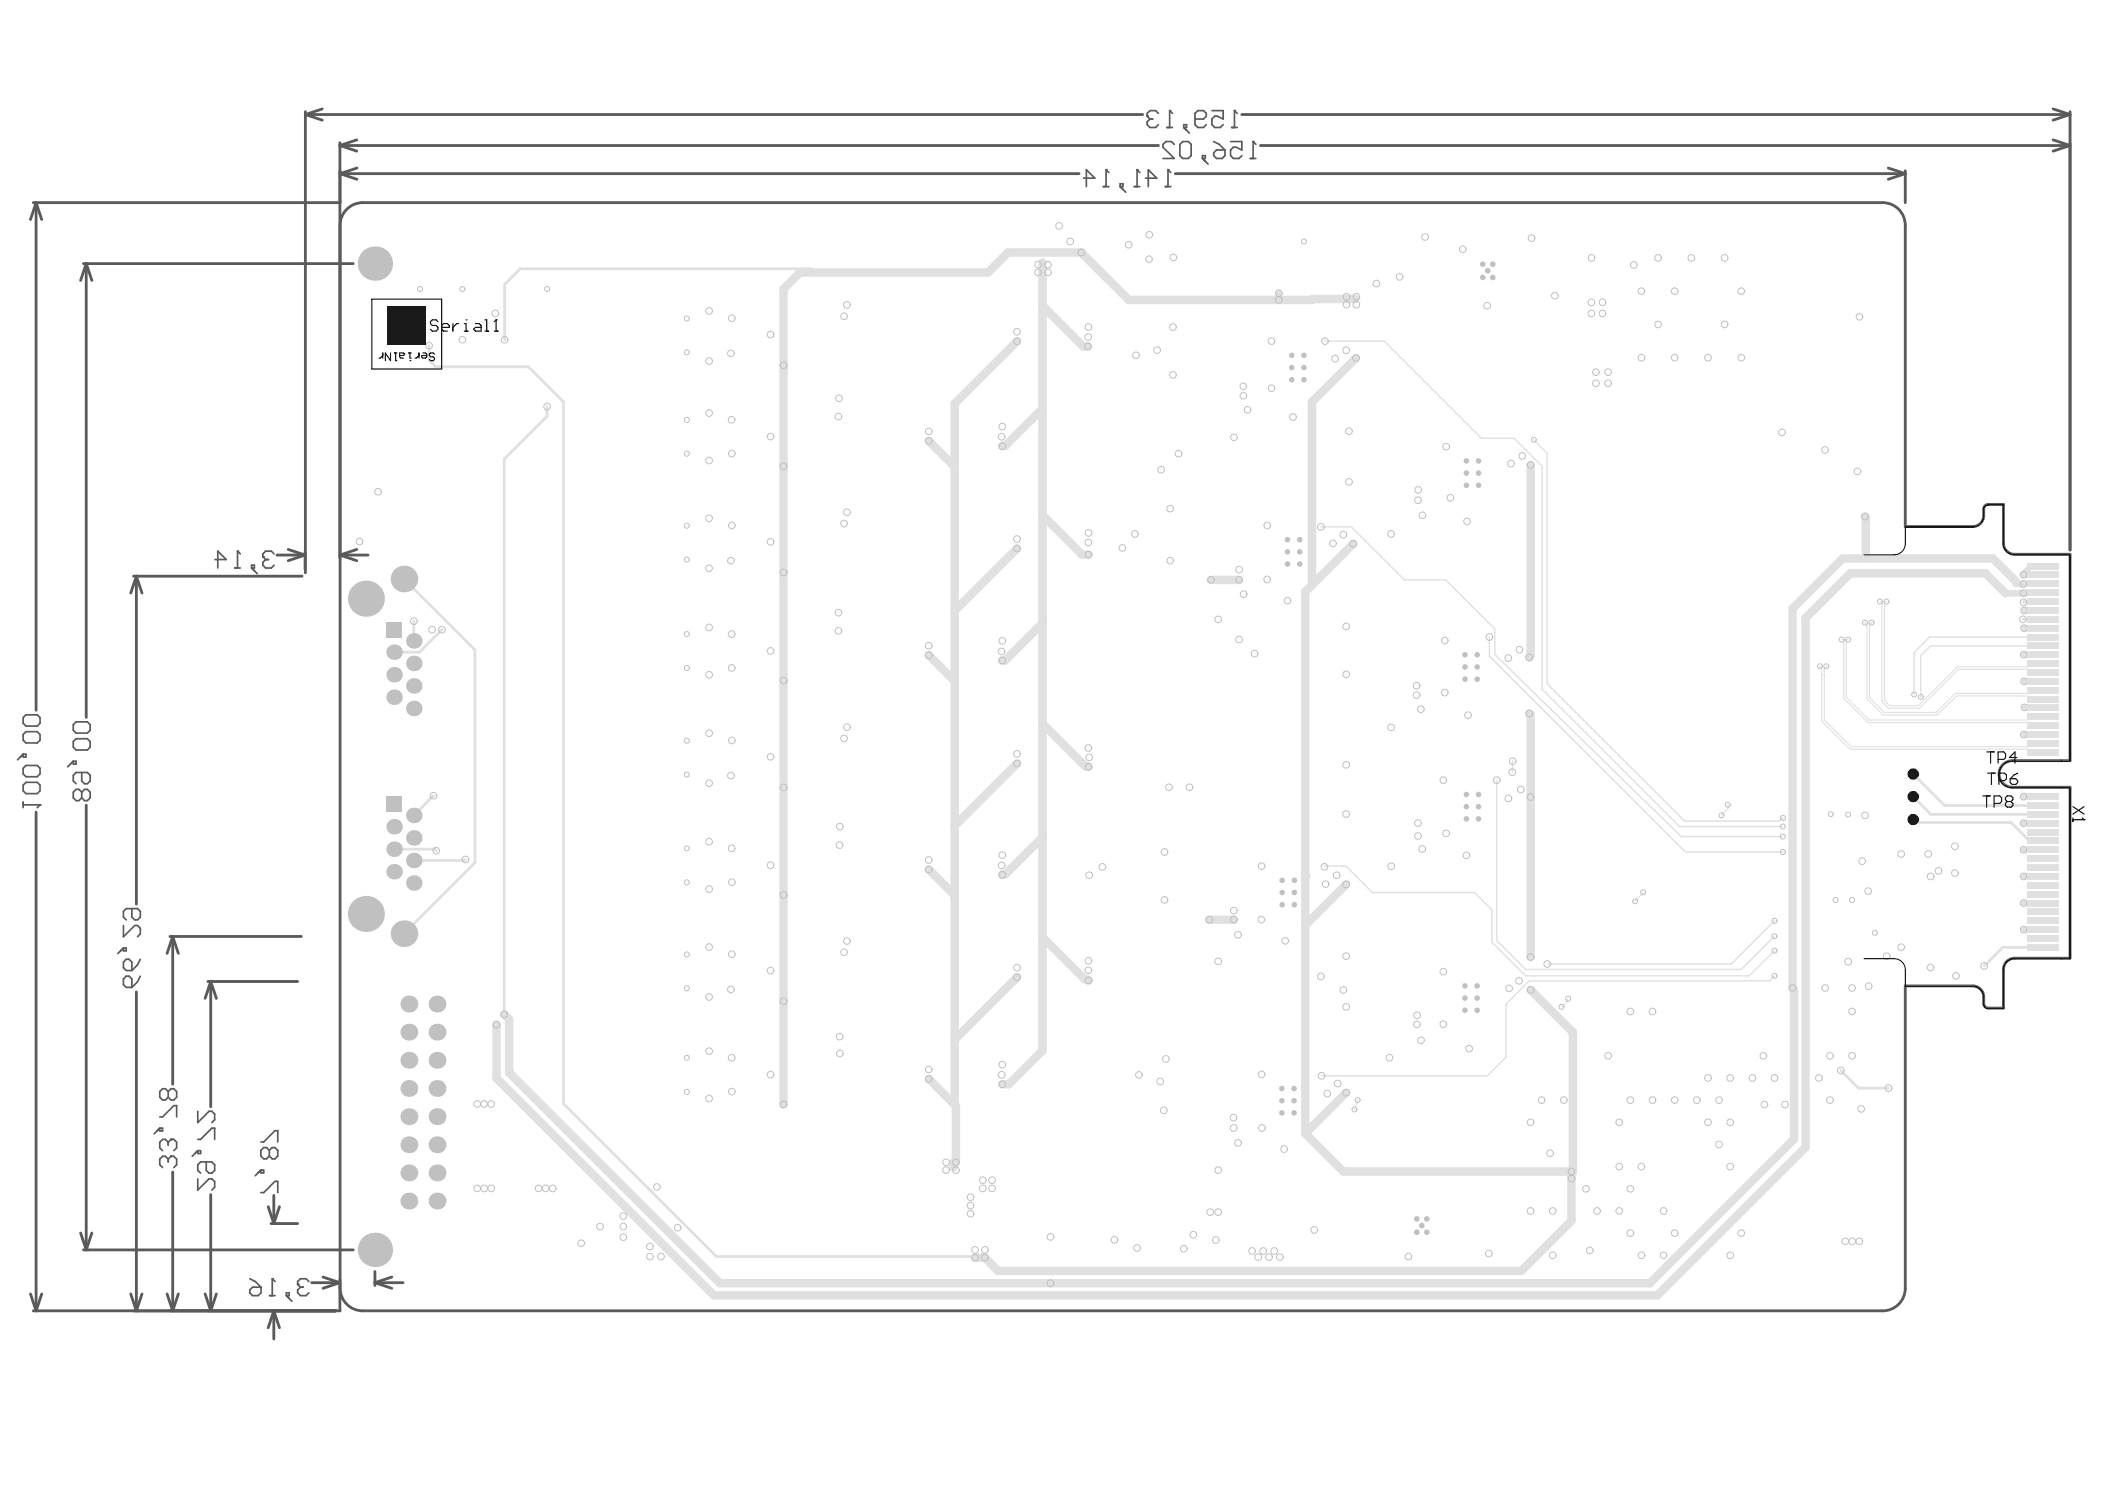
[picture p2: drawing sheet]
<svg xmlns="http://www.w3.org/2000/svg" width="297mm" height="210mm" viewBox="0 0 297 210" stroke-linecap="round" stroke-linejoin="round" font-family="sans-serif">
<g fill="none" stroke="#5a5a5a" stroke-width=".4">
<path d="M43.1 16.2l2.4 .8M43.1 16.2h118.1M43.1 15.8v65M45.5 15.4l-2.4 .8M50.3 19.7l-2.3 .8M175.2 16.2h116.9M289.7 15.4l2.4 .8M289.7 19.7l2.4 .8M292.1 16.2l-2.4 .8M292.1 15.8v61.8M4.7 28.6h43.3M5.1 28.6l-.8 2.4"/>
<path d="M5.1 28.6l.8 2.4M5.1 28.6v71.6M11.8 37.2h38M12.2 37.2l-.8 2.4M12.2 37.2l.8 2.4M12.2 37.2v64M48 20.1v58.6M48 20.5l2.3 .8M48 20.5h115.5M48 24.5l2.4 .8M48 24.5h104.3M50.4 23.7l-2.4 .8"/>
<path d="M165.9 24.5h103M177.9 20.5h114.2M266.5 23.7l2.4 .8M268.9 24.5l-2.4 .8M268.9 24.1v4.5M292.1 20.5l-2.4 .8M39.1 78.3h4M40.7 77.5l2.4 .8M43.1 78.3l-2.4 .8M43.1 77.9v2.4M48 78.3l2.3 .8M48 78.3h3.9"/>
<path d="M50.3 77.5l-2.3 .8M18.8 81.3h23.8M19.2 81.3l-.8 2.4M19.2 81.3l.8 2.4M19.2 81.3v46.2M5.1 114.6v70.3M12.2 113.6v62.7M19.2 139.9v45M24 132.1h18.5M24.4 132.1l-.8 2.4M24.4 132.1l.8 2.4M24.4 132.1v20.8"/>
<path d="M29.3 138.5h12.7M29.7 138.5l-.8 2.3M29.7 138.5l.8 2.3M29.7 138.5v17.6M11.4 173.9l.8 2.4M11.8 176.3h38M13 173.9l-.8 2.4M24.4 165.3v19.6M29.7 168.5v16.4M37.8 170.2l.8 2.4M38.2 172.6h3.8M38.6 168.6v4"/>
<path d="M39.4 170.2l-.8 2.4M52.9 179.4v1.9M4.3 182.5l.8 2.4M5.9 182.5l-.8 2.4M18.4 182.5l.8 2.4M20 182.5l-.8 2.4M23.6 182.5l.8 2.4M25.2 182.5l-.8 2.4M28.9 182.5l.8 2.4M30.5 182.5l-.8 2.4M38.6 184.9l-.8 2.4M38.6 184.9l.8 2.4"/>
<path d="M38.6 184.9v4M44 180.9h4M45.6 180.1l2.4 .8M48 180.5v4.4h-43.3M48 180.9l-2.4 .8M52.9 180.9l2.4 .8M52.9 180.9h4M55.3 180.1l-2.4 .8"/>
</g>
<g fill="none" stroke="#5a5a5a" stroke-width=".24">
<path d="M161.9 16.4h.1M161.9 16.4l.4 .4M162.3 16.8l-.4 .4v.4l.4 .4h.8l.4-.4M162.3 16.8h.4M163.5 16l-.4-.4h-.8l-.4 .4v.4M164.7 18h.8M165.1 15.6h.1M165.1 15.6v2.4M165.1 15.6l.4 .4M167 17.6h.4v.4h-.4zM167 18l.8 .8M168.6 16.8h1.2l.4-.4v-.4l-.4-.4h-.8l-.4 .4v1.6l.4 .4h.8l.4-.4"/>
<path d="M171 15.6h1.6v1.2l-.8-.4h-.4l-.4 .4v.8l.4 .4h.8l.4-.4M171.3 20l.8 .4 .8 .8M173.6 20h1.6v1.2l-.8-.4h-.4l-.4 .4v.8l.4 .4h.8l.4-.4M173.8 18h.8M174.2 15.6h.1M174.2 15.6v2.4M174.2 15.6l.4 .4M176.8 20h.1M176.8 20v2.4M176.8 20l.4 .4M152.9 25.1h1.6l-1.2-1.2v2.4M155.7 26.3h.8"/>
<path d="M156.1 23.9h.1M156.1 23.9v2.4M156.1 23.9l.4 .4M158.1 25.9h.4v.4h-.4zM158.1 26.3l.8 .8M160.1 26.3h.7M160.4 23.9h.1M160.4 23.9v2.4M160.4 23.9l.4 .4M161.6 25.1h1.6l-1.2-1.2v2.4M164.4 26.3h.8M164.8 23.9h.1"/>
<path d="M164.8 23.9v2.4M164.8 23.9l.4 .4M165.7 20.4l-.4-.4h-.8l-.4 .4v.4l1.6 1.6h-1.6M166.5 20.4l.4-.4h.8l.4 .4v1.6l-.4 .4h-.8l-.4-.4zM169.7 22h.4v.4h-.4zM169.7 22.4l.8 .7M171.3 21.6l.4-.4h1.2v.8l-.4 .4h-.8l-.4-.4zM176.4 22.4h.8M30.3 78.9h1.6l-1.2-1.2v2.4M33.5 77.7h.1M33.5 77.7v2.4M33.5 77.7l.4 .4"/>
<path d="M35.5 79.7h.4v.4h-.4zM37.1 78.5h.1M37.1 78.5l.4 .4M37.5 78.9l-.4 .4v.4l.4 .4h.8l.4-.4M37.5 78.9h.4M38.7 78.1l-.4-.4h-.8l-.4 .4v.4M33.1 80.1h.8M35.5 80.1l.8 .8M3.3 101.2l.4-.4h1.6l.4 .4v.8l-.4 .4h-1.6l-.4-.4zM3.3 103.6l.4-.4h1.6l.4 .4v.8l-.4 .4h-1.6l-.4-.4zM3.3 106.4h.4v.4h-.4zM3.3 108.4l.4-.4h1.6l.4 .4v.8l-.4 .4h-1.6l-.4-.4z"/>
<path d="M3.3 110.8l.4-.4h1.6l.4 .4v.8l-.4 .3h-1.6l-.4-.3zM3.3 113.1v.8M3.3 113.5h2.4M3.3 106.4l-.8 .8M5.7 113.5h.1M5.7 113.5l-.4 .4M10.3 102.2l.4-.4h1.6l.4 .4v.8l-.4 .4h-1.6l-.4-.4zM10.3 104.6l.4-.4h1.6l.4 .4v.8l-.4 .4h-1.6l-.4-.4zM10.3 107.4h.4v.4h-.4zM10.3 107.4l-.8 .8M11.5 111.8l.4-.4h.4l.4 .4v.7l-.4 .4h-.4l-.4-.4M11.5 109v1.2l.4 .4h.4l.4-.4v-.8l-.4-.4h-1.6l-.4 .4v.8l.4 .4"/>
<path d="M11.5 111.8l-.4-.4h-.4l-.4 .4v.7l.4 .4h.4l.4-.4M11.5 111.8v.7M17.4 138.1l.4-.4h.4l.4 .4v1.2h-.8l-.4-.4zM17.4 130.6v1.5l1.6-1.5h.4l.4 .4v.7l-.4 .4M17.4 133.7h.4v.4h-.4zM17.4 135.7l.4-.4h.4l.4 .4v1.2h-.8l-.4-.4zM17.4 133.7l-.8 .8M18.6 128.2v1.2l.4 .4h.4l.4-.4v-.8l-.4-.4h-1.6l-.4 .4v.8l.4 .4M19.8 137.7l-.4 .8-.8 .8M19.8 135.3l-.4 .8-.8 .8M22.5 157.6h.4l1.6-1.6h.4v1.6M22.5 159.1h.4v.4h-.4z"/>
<path d="M22.5 159.1l-.8 .8M23.7 154l.4-.4h.4l.4 .4v.8l-.4 .4h-.4l-.4-.4M23.7 154v.8M23.7 154l-.4-.4h-.4l-.4 .4v.8l.4 .4h.4l.4-.4M27.9 156.8v1.5l1.6-1.5h.4l.4 .4v.8l-.4 .3M23.7 163.5l-.4-.4h-.4l-.4 .4v.8l.4 .4M23.7 161.1v.4M23.7 163.5v.4M23.7 161.1l-.4-.4h-.4l-.4 .4v.8l.4 .4M24.1 163.1h.1M24.1 160.7h.1M24.1 163.1h.4l.4 .4v.8l-.4 .4"/>
<path d="M24.1 160.7h.4l.4 .4v.8l-.4 .4M24.1 163.1l-.4 .4M24.1 160.7l-.4 .4M27.9 160.7h.4l1.6-1.6h.4v1.6M27.9 162.3h.4v.4h-.4zM27.9 166.3v1.6l1.6-1.6h.4l.4 .4v.8l-.4 .4M27.9 162.3l-.8 .8M29.1 163.9v1.2l.4 .4h.4l.4-.4v-.8l-.4-.4h-1.6l-.4 .4v.8l.4 .4M36.8 165.1h.4v.4h-.4zM36.8 161.1h.4l1.6-1.6h.4v1.6M36.8 168.2h.4l1.6-1.6h.4v1.6M36.8 165.1l-.8 .8"/>
<path d="M38 162.3l-.4-.4h-.4l-.4 .4v.8l.4 .4h.4l.4-.4M38 162.3l.4-.4h.4l.4 .4v.8l-.4 .4h-.4l-.4-.4M38 162.3v.8M35.2 182l.4-.4h1.2v.8l-.4 .4h-.8l-.4-.4zM35.2 180.4l.8 .4 .8 .8M38 182.8h.8M38.4 180.4h.1M38.4 180.4v2.4M38.4 180.4l.4 .4M40.4 182.4h.4v.4h-.4zM40.4 182.8l.8 .8M42 181.2h.1"/>
<path d="M42 181.2l.4 .4M42.4 181.6l-.4 .4v.4l.4 .4h.8l.4-.4M42.4 181.6h.4M43.6 180.8l-.4-.4h-.8l-.4 .4v.4"/>
</g>
<g fill="none" stroke="#e0e0e0" stroke-width=".2">
<path d="M187 48.1h8.3l13.7 13.7h4.6l4 4v31.4l19.4 19.4h14.6M186.4 74.3h4.3l7.5 7.5h5.8l6.9 6.9v3.6l26.3 25.7h14.4M192.6 76.3h.1M216.4 62l1.9 1.9v32.5l19.4 19.4h13.4l.5-.4M216.4 62h.1M210.2 89.9v2.7l27.6 27.6h13.8M288.3 89.9h-16l-2.2 2.2v5.9M288.3 91.1h-15.9l-1.4 1.4v5.8M213.5 107.4l-.1 1.5M186.9 122.3l.1-.1h2.9l3.8 3.7h14.4l2.4 2.4v4.6l4.8 4.8h31.5l3.6-3.6M250.4 129.9l-6.1 6.1h-26M250.4 132.1l-4.7 4.7h-30.4l-4.1-4.1"/>
<path d="M250.4 137.7l-.7 .7h-33.9l-3.3 3.2v7.5l-2.6 2.7h-23.4"/>
</g>
<g fill="none" stroke="#e0e0e0" stroke-width=".16">
<path d="M256.8 94l.3 .4v7.3l4 4h25l.5 .4h1.7M257.1 95.2h.1M257.4 95.3h.1M257.7 94l-.3 .4v7.2l3.8 3.7h24.9l.5-.4h1.7M259.9 90.2l.3 .1v8.2l3.4 3.4h22.5l.1 .1M260.8 90.2l-.3 .1v8.1l3.2 3.2h22.4l.5-.5h1.7M263.2 87.8l.3 .4v10.4l2.2 2.3h7.7l2.7-2.7h10l.1 .1M264.1 87.8l-.3 .4v10.2l2.1 2.1h7.3l2.7-2.7h10.2l.5-.4h1.7M265.3 84.9l.3 .1v14l.9 .9h4.3l5.5-5.5h9.8l.5 .5h1.7M266.2 84.9l-.3 .1v13.8l.8 .8h4l5.5-5.5h9.9l.5-.5h1.7M286.2 94h.1M286.2 94.5h.1"/>
<path d="M286.2 97.7h.1M286.2 98.3h.1M286.2 98.3l.4 .3h1.7M243.8 113.5l.1 .5-1 1M286.2 101.5h.1M286.2 102h.1M286.2 105.2h.1M286.2 105.8h.1M286.2 102l.4 .4h1.7M231.9 125.9l-1.2 1.2M191.6 155.2l-.5 1.3M221.3 140.9l-.1 .1v.3l-.9 .7"/>
</g>
<g fill="none" stroke="#e0e0e0" stroke-width="1.2">
<path d="M147.1 37v111.2M147.1 57.6l-5.2 5.3h-.5M191.3 42.2h-6l-.1 .1h-25.9l-6.7-6.7h-10.3l-2.9 2.8h-26.5l-2.3 2.4v10.7M191.3 50.5l-6.2 6.2v25.8M147.1 72.7l5.6 5.5h.9M190.9 76.7l-6.7 6.8M216 65.6v26.9l-.2 .2M260 78.8l-7 7v53.6M263.2 72.9l.1 .1v5.8h17.9l3.2 3.2M141.4 93.2h.1M147.1 87.9l-5.3 5.3h-.4M170.9 81.8h4"/>
<path d="M261.1 80.9l-6.3 6.3v74.6l-20.9 20.9h-133.2l-30.6-30.6v-7.6M147.1 118.1l-5.2 5.2-.5 .1M147.1 102.1l6.1 6 .4 .1M215.8 100.7l.2 .1v34.2M147.1 132.2l6 5.9h.3l.2 .2M170.6 129.7h3.5M184.2 130.5v29.4M71.8 143.8v7.5l29.8 29.7h131.2M184.2 159.9l5.4 5.4h32.2M190 154.1l-5.8 5.8M134.6 164v.6M221.8 172.2l-7.1 7.1h-73.9l-1.8-1.9h-1.4"/>
</g>
<path d="M283 83.7h2.5M284.4 82v.4" fill="none" stroke="#e0e0e0" stroke-width=".94"/>
<path d="M180.5 41.4v.8M285.5 83.7h2.8M285.6 92.4h2.7M285.6 96.1h2.7M285.7 99.8l2.6 .1M285.6 103.6h2.7M285.5 131.1h2.8" fill="none" stroke="#e0e0e0" stroke-width=".8"/>
<path d="M73.4 37.9h41.1v.5M79.5 56.7v99l21.6 21.5h36.3M288.3 84.9l-2.8 .1M270.4 116h13.4l2.4 2.4h1.9l.2 .2" fill="none" stroke="#e0e0e0" stroke-width=".4"/>
<circle cx="184.2" cy="123.6" r=".6" fill="#e0e0e0"/>
<g fill="none" stroke="#e0e0e0" stroke-width="1.2">
<path d="M110.6 51.5v104.3M143.5 48.1l-8.8 8.8v98.9M147.1 43.1l5.8 5.8h.6M131.1 62.2l3.6 3.6M143.5 77.4l-8.8 8.8M260 78.8h3.3M131.1 92.4l3.6 3.7M184.2 83.5v47l5.8-5.7M261.1 80.9h19.1l2.8 2.8M143.5 107.7l-8.8 8.8M131.1 122.7l3.6 3.6M143.5 137.9l-8.8 8.8"/>
<path d="M216 139.6l6 6v19.9M253 139.4l.2 .2v21.1l-20.4 20.3M71.2 143.1l.6 .7M131.1 152.2l3.8 3.8v8M147.1 148.2l-4.7 4.7h-1M221.8 165.3v6.9"/>
</g>
<g fill="none" stroke="#e0e0e0" stroke-width=".4">
<path d="M73.4 37.9l-2.2 2.2v7.8M60.6 48.8v2l.9 .9h13.1l4.9 5M77.2 57.3v1.4l-6 6.1v78.3M57 81.7l10 10v30l-10 10M58.4 87.6v2.8M62.4 88.8l-3.2 3.2h-3.6M285.5 87.4h2.8M55.6 119.8h5.8l.2 .2M61.2 112.2l-2.8 2.8M270 115.6l.4 .4M270 112.4l2.5 2.5h15.8M270 109.2l4.4 4.4h13.9"/>
<path d="M285.5 119.9h.1M61.6 120h.1M65.7 121.2l-.1 .1-.4 .1h-6.8M288.3 133.6h-5.7l-2.6 2.7M259.8 151l2.4 2.5h4.3"/>
</g>
<path d="M284.4 82.4h1.1" fill="none" stroke="#e0e0e0" stroke-width=".94"/>
<path d="M288.3 79.9h-1.7l-1.1 1 .1 .2h2.7M285.5 82.4h2.8M285.6 88.6h2.7M285.6 86.1h2.7M285.5 112.4h2.8M285.5 116.1h2.8M285.5 119.9h2.8M285.5 123.6h2.8M285.5 127.4h2.8" fill="none" stroke="#e0e0e0" stroke-width=".8"/>
<path d="M211.2 110.1v22.6" fill="none" stroke="#e0e0e0" stroke-width=".2"/>
<g fill="none" stroke="#c0c0c0" stroke-width=".14">
<circle cx="146.5" cy="38.4" r=".47"/>
<circle cx="146.5" cy="37.3" r=".47"/>
<circle cx="147.9" cy="38.4" r=".47"/>
<circle cx="147.9" cy="37.3" r=".47"/>
<circle cx="149.5" cy="31.9" r=".47"/>
<circle cx="151" cy="34.1" r=".47"/>
<circle cx="152.6" cy="35.6" r=".47"/>
<circle cx="162.1" cy="36.6" r=".47"/>
<circle cx="165.6" cy="36.3" r=".47"/>
<circle cx="184" cy="34.1" r=".35"/>
<circle cx="197.5" cy="39.1" r=".47"/>
<circle cx="201.1" cy="33.4" r=".47"/>
<circle cx="206.4" cy="35.2" r=".47"/>
<circle cx="224.6" cy="36.4" r=".47"/>
<circle cx="230.5" cy="37.4" r=".47"/>
<circle cx="234" cy="36.4" r=".47"/>
<circle cx="238.7" cy="36.4" r=".47"/>
<circle cx="243.4" cy="36.4" r=".47"/>
<circle cx="118.3" cy="58.8" r=".47"/>
<circle cx="118.4" cy="56.2" r=".47"/>
<circle cx="180.5" cy="41.4" r=".47"/>
<circle cx="180.5" cy="42.3" r=".47"/>
<circle cx="188.4" cy="50.6" r=".47"/>
<circle cx="224.6" cy="42.7" r=".47"/>
<circle cx="224.6" cy="44.2" r=".47"/>
<circle cx="225.2" cy="54.1" r=".47"/>
<circle cx="225.2" cy="52.5" r=".47"/>
<circle cx="226.1" cy="42.6" r=".47"/>
<circle cx="226.1" cy="44.2" r=".47"/>
<circle cx="226.9" cy="54.1" r=".47"/>
<circle cx="226.9" cy="52.5" r=".47"/>
<circle cx="231.6" cy="41.1" r=".47"/>
<circle cx="231.6" cy="50.5" r=".47"/>
<circle cx="234" cy="45.8" r=".47"/>
<circle cx="236.3" cy="41.1" r=".47"/>
<circle cx="236.3" cy="50.5" r=".47"/>
<circle cx="241" cy="50.5" r=".47"/>
<circle cx="243.4" cy="45.8" r=".47"/>
<circle cx="245.7" cy="41.1" r=".47"/>
<circle cx="245.7" cy="50.5" r=".47"/>
<circle cx="262.4" cy="44.7" r=".47"/>
<circle cx="188.1" cy="76.7" r=".47"/>
<circle cx="251.5" cy="61" r=".47"/>
<circle cx="257.5" cy="63.5" r=".47"/>
<circle cx="262.1" cy="66.5" r=".47"/>
<circle cx="263.2" cy="72.9" r=".47"/>
<circle cx="118.3" cy="86.4" r=".47"/>
<circle cx="118.3" cy="89" r=".47"/>
<circle cx="212.8" cy="92.8" r=".47"/>
<circle cx="270.1" cy="98" r=".35"/>
<circle cx="271" cy="98.3" r=".35"/>
<circle cx="118.5" cy="119.2" r=".47"/>
<circle cx="118.5" cy="116.6" r=".47"/>
<circle cx="215.8" cy="100.7" r=".47"/>
<circle cx="242.9" cy="115" r=".35"/>
<circle cx="251.6" cy="116.6" r=".35"/>
<circle cx="251.6" cy="118" r=".35"/>
<circle cx="251.6" cy="115.4" r=".35"/>
<circle cx="258.3" cy="114.8" r=".35"/>
<circle cx="260.8" cy="114.9" r=".35"/>
<circle cx="263.2" cy="115" r=".47"/>
<circle cx="275.9" cy="119.4" r=".47"/>
<circle cx="213" cy="139.4" r=".47"/>
<circle cx="250.4" cy="137.7" r=".35"/>
<circle cx="250.4" cy="132.1" r=".35"/>
<circle cx="250.4" cy="134.1" r=".35"/>
<circle cx="250.4" cy="129.9" r=".35"/>
<circle cx="251.6" cy="120.2" r=".35"/>
<circle cx="257.5" cy="139.4" r=".47"/>
<circle cx="259" cy="127" r=".35"/>
<circle cx="260.8" cy="135.7" r=".47"/>
<circle cx="261.4" cy="139.4" r=".47"/>
<circle cx="261.4" cy="127" r=".35"/>
<circle cx="262.8" cy="121.5" r=".47"/>
<circle cx="263.6" cy="125.7" r=".47"/>
<circle cx="264.6" cy="131.6" r=".35"/>
<circle cx="266.2" cy="134.9" r=".47"/>
<circle cx="268.3" cy="133.6" r=".47"/>
<circle cx="268.3" cy="120.5" r=".47"/>
<circle cx="272.1" cy="120.5" r=".47"/>
<circle cx="272.4" cy="123.6" r=".47"/>
<circle cx="273.5" cy="122.9" r=".47"/>
<circle cx="275.9" cy="123.2" r=".47"/>
<circle cx="118.5" cy="146.2" r=".47"/>
<circle cx="118.5" cy="148.6" r=".47"/>
<circle cx="148.2" cy="174.5" r=".47"/>
<circle cx="176.7" cy="176.5" r=".47"/>
<circle cx="177.5" cy="177.3" r=".47"/>
<circle cx="178.2" cy="176.5" r=".47"/>
<circle cx="179.1" cy="177.3" r=".47"/>
<circle cx="179.8" cy="176.5" r=".47"/>
<circle cx="180.6" cy="177.3" r=".47"/>
<circle cx="198.7" cy="177.3" r=".47"/>
<circle cx="210.1" cy="176.8" r=".47"/>
</g>
<g fill="#c0c0c0">
<circle cx="208.4" cy="92.4" r=".39"/>
<circle cx="206.7" cy="92.4" r=".39"/>
<circle cx="208.4" cy="94.1" r=".39"/>
<circle cx="206.7" cy="94.1" r=".39"/>
<circle cx="208.4" cy="95.8" r=".39"/>
<circle cx="206.7" cy="95.8" r=".39"/>
<circle cx="199.9" cy="173.8" r=".4"/>
<circle cx="201.3" cy="173.8" r=".4"/>
<circle cx="199.9" cy="171.9" r=".4"/>
<circle cx="201.3" cy="171.9" r=".4"/>
<circle cx="200.6" cy="172.9" r=".4"/>
</g>
<g fill="none" stroke="#c0c0c0" stroke-width=".14">
<circle cx="159.3" cy="34.5" r=".47"/>
<circle cx="162.2" cy="33.1" r=".47"/>
<circle cx="194.2" cy="40" r=".47"/>
<circle cx="216.1" cy="33.6" r=".47"/>
<circle cx="77.2" cy="57.4" r=".47"/>
<circle cx="153.5" cy="48.9" r=".47"/>
<circle cx="153.6" cy="47.5" r=".47"/>
<circle cx="153.6" cy="46.1" r=".47"/>
<circle cx="160.3" cy="50.1" r=".47"/>
<circle cx="163.3" cy="49.4" r=".47"/>
<circle cx="179.4" cy="54.8" r=".47"/>
<circle cx="182.5" cy="58.8" r=".47"/>
<circle cx="187" cy="48.1" r=".47"/>
<circle cx="190" cy="49.4" r=".47"/>
<circle cx="190" cy="41.9" r=".47"/>
<circle cx="190" cy="43" r=".47"/>
<circle cx="191.4" cy="41.9" r=".47"/>
<circle cx="191.4" cy="43" r=".47"/>
<circle cx="209.9" cy="43.1" r=".47"/>
<circle cx="219.4" cy="41.7" r=".47"/>
<circle cx="119.5" cy="72.3" r=".47"/>
<circle cx="141.3" cy="61.6" r=".47"/>
<circle cx="141.4" cy="60.2" r=".47"/>
<circle cx="141.4" cy="62.9" r=".47"/>
<circle cx="153.6" cy="76.5" r=".47"/>
<circle cx="153.6" cy="78.2" r=".47"/>
<circle cx="158.4" cy="77.3" r=".47"/>
<circle cx="160.1" cy="75.3" r=".47"/>
<circle cx="165.1" cy="79.1" r=".47"/>
<circle cx="186.4" cy="74.3" r=".47"/>
<circle cx="189.6" cy="75.4" r=".47"/>
<circle cx="190.4" cy="68" r=".47"/>
<circle cx="196.3" cy="75.3" r=".47"/>
<circle cx="204.1" cy="63" r=".47"/>
<circle cx="214.8" cy="64.3" r=".47"/>
<circle cx="216.4" cy="62" r=".35"/>
<circle cx="141.3" cy="91.9" r=".47"/>
<circle cx="141.4" cy="90.4" r=".47"/>
<circle cx="141.4" cy="93.2" r=".47"/>
<circle cx="170.9" cy="81.8" r=".47"/>
<circle cx="171.9" cy="87.4" r=".47"/>
<circle cx="174.9" cy="81.8" r=".47"/>
<circle cx="199.9" cy="96.7" r=".47"/>
<circle cx="203.9" cy="90.4" r=".47"/>
<circle cx="210.2" cy="89.9" r=".47"/>
<circle cx="214.4" cy="91.6" r=".47"/>
<circle cx="256.8" cy="94" r=".35"/>
<circle cx="257.7" cy="94" r=".35"/>
<circle cx="259.9" cy="90.2" r=".35"/>
<circle cx="260.8" cy="90.2" r=".35"/>
<circle cx="263.2" cy="87.8" r=".35"/>
<circle cx="264.1" cy="87.8" r=".35"/>
<circle cx="265.3" cy="84.9" r=".35"/>
<circle cx="266.2" cy="84.9" r=".35"/>
<circle cx="285.5" cy="85" r=".47"/>
<circle cx="285.6" cy="96.1" r=".47"/>
<circle cx="285.7" cy="99.8" r=".47"/>
<circle cx="119.5" cy="102.6" r=".47"/>
<circle cx="153.6" cy="108.2" r=".47"/>
<circle cx="153.7" cy="106.8" r=".47"/>
<circle cx="164.9" cy="111.1" r=".47"/>
<circle cx="167.8" cy="111.1" r=".47"/>
<circle cx="196.3" cy="102.6" r=".47"/>
<circle cx="200.1" cy="117.9" r=".47"/>
<circle cx="204.1" cy="117.6" r=".47"/>
<circle cx="213.4" cy="108.9" r=".47"/>
<circle cx="213.5" cy="107.4" r=".47"/>
<circle cx="214.6" cy="111.4" r=".47"/>
<circle cx="243.8" cy="113.5" r=".35"/>
<circle cx="285.6" cy="103.6" r=".47"/>
<circle cx="119.5" cy="132.7" r=".47"/>
<circle cx="141.3" cy="122.1" r=".47"/>
<circle cx="141.4" cy="120.6" r=".47"/>
<circle cx="141.4" cy="123.4" r=".47"/>
<circle cx="143.5" cy="136.5" r=".47"/>
<circle cx="153.7" cy="123.5" r=".47"/>
<circle cx="155.6" cy="122.3" r=".47"/>
<circle cx="164.3" cy="120.2" r=".47"/>
<circle cx="164.3" cy="126.9" r=".47"/>
<circle cx="170.6" cy="129.7" r=".47"/>
<circle cx="171.9" cy="135.6" r=".47"/>
<circle cx="174.1" cy="128.5" r=".47"/>
<circle cx="174.1" cy="129.7" r=".47"/>
<circle cx="174.7" cy="131.9" r=".47"/>
<circle cx="186.4" cy="137.7" r=".47"/>
<circle cx="186.9" cy="122.3" r=".47"/>
<circle cx="188.6" cy="123.5" r=".47"/>
<circle cx="196.3" cy="122.2" r=".47"/>
<circle cx="214.4" cy="138.4" r=".47"/>
<circle cx="230.7" cy="127.1" r=".35"/>
<circle cx="231.9" cy="125.9" r=".35"/>
<circle cx="263.7" cy="139.1" r=".47"/>
<circle cx="67.3" cy="155.7" r=".47"/>
<circle cx="68.3" cy="155.7" r=".47"/>
<circle cx="69.3" cy="155.7" r=".47"/>
<circle cx="160.7" cy="151.6" r=".47"/>
<circle cx="164.2" cy="156.6" r=".47"/>
<circle cx="164.5" cy="149.4" r=".47"/>
<circle cx="174.1" cy="159.1" r=".47"/>
<circle cx="187.3" cy="154.3" r=".47"/>
<circle cx="188.8" cy="152.8" r=".47"/>
<circle cx="191.1" cy="156.5" r=".35"/>
<circle cx="191.6" cy="155.2" r=".35"/>
<circle cx="196.1" cy="149.2" r=".47"/>
<circle cx="199.9" cy="144.5" r=".47"/>
<circle cx="200" cy="143.2" r=".47"/>
<circle cx="200.5" cy="146.7" r=".47"/>
<circle cx="207.3" cy="147.9" r=".47"/>
<circle cx="220.3" cy="142" r=".35"/>
<circle cx="221.3" cy="140.9" r=".35"/>
<circle cx="76" cy="167.6" r=".47"/>
<circle cx="77" cy="167.6" r=".47"/>
<circle cx="78" cy="167.6" r=".47"/>
<circle cx="82" cy="175.4" r=".47"/>
<circle cx="84.7" cy="173" r=".47"/>
<circle cx="88" cy="174.5" r=".47"/>
<circle cx="88" cy="171.5" r=".47"/>
<circle cx="88" cy="173" r=".47"/>
<circle cx="91.7" cy="175.8" r=".47"/>
<circle cx="91.7" cy="177.3" r=".47"/>
<circle cx="92.7" cy="167.4" r=".47"/>
<circle cx="93.3" cy="177.3" r=".47"/>
<circle cx="95.6" cy="173.2" r=".47"/>
<circle cx="133.5" cy="164" r=".47"/>
<circle cx="133.5" cy="165.1" r=".47"/>
<circle cx="134.9" cy="164" r=".47"/>
<circle cx="134.9" cy="165.1" r=".47"/>
<circle cx="137.6" cy="176.3" r=".47"/>
<circle cx="137.6" cy="177.4" r=".47"/>
<circle cx="139" cy="176.3" r=".47"/>
<circle cx="139" cy="177.4" r=".47"/>
<circle cx="157.3" cy="174.9" r=".47"/>
<circle cx="160.4" cy="176" r=".47"/>
<circle cx="167.1" cy="176.1" r=".47"/>
<circle cx="168.4" cy="174.2" r=".47"/>
<circle cx="170.8" cy="171" r=".47"/>
<circle cx="171.6" cy="174.9" r=".47"/>
<circle cx="171.9" cy="171" r=".47"/>
<circle cx="171.9" cy="165.1" r=".47"/>
<circle cx="185.4" cy="173.5" r=".47"/>
<circle cx="148.2" cy="181" r=".47"/>
</g>
<g fill="#c0c0c0">
<circle cx="209.2" cy="39.1" r=".4"/>
<circle cx="210.6" cy="39.1" r=".4"/>
<circle cx="209.2" cy="37.3" r=".4"/>
<circle cx="210.6" cy="37.3" r=".4"/>
<circle cx="209.9" cy="38.2" r=".4"/>
</g>
<g fill="none" stroke="#c0c0c0" stroke-width=".14">
<circle cx="200.7" cy="72.7" r=".47"/>
<circle cx="204.7" cy="70.2" r=".47"/>
<circle cx="174.9" cy="80.3" r=".47"/>
<circle cx="175.5" cy="83.8" r=".47"/>
<circle cx="178.8" cy="81.7" r=".47"/>
<circle cx="181.7" cy="84.7" r=".47"/>
<circle cx="253" cy="139.4" r=".47"/>
<circle cx="174.1" cy="157.6" r=".47"/>
<circle cx="178.1" cy="159.1" r=".47"/>
<circle cx="186.5" cy="151.8" r=".47"/>
<circle cx="203.7" cy="144.5" r=".47"/>
<circle cx="249" cy="155.8" r=".47"/>
<circle cx="251.9" cy="155.8" r=".47"/>
<circle cx="262.6" cy="156.4" r=".47"/>
<circle cx="174.7" cy="161.2" r=".47"/>
<circle cx="181.2" cy="162.1" r=".47"/>
<circle cx="218.7" cy="162.7" r=".47"/>
<circle cx="224.3" cy="176.4" r=".47"/>
<circle cx="260.4" cy="175.1" r=".47"/>
</g>
<g fill="#c0c0c0">
<circle cx="180.9" cy="127.6" r=".39"/>
<circle cx="182.6" cy="127.6" r=".39"/>
<circle cx="180.9" cy="125.9" r=".39"/>
<circle cx="182.6" cy="125.9" r=".39"/>
<circle cx="180.9" cy="124.2" r=".39"/>
<circle cx="182.6" cy="124.2" r=".39"/>
<circle cx="206.9" cy="115.5" r=".39"/>
<circle cx="208.6" cy="115.5" r=".39"/>
<circle cx="206.9" cy="113.8" r=".39"/>
<circle cx="208.6" cy="113.8" r=".39"/>
<circle cx="206.9" cy="112.1" r=".39"/>
<circle cx="208.6" cy="112.1" r=".39"/>
</g>
<g fill="none" stroke="#c0c0c0" stroke-width=".14">
<circle cx="59.3" cy="40.8" r=".35"/>
<circle cx="60.6" cy="48.8" r=".47"/>
<circle cx="65.2" cy="40.8" r=".35"/>
<circle cx="69.9" cy="44.2" r=".47"/>
<circle cx="71.2" cy="47.9" r=".47"/>
<circle cx="77.2" cy="40.8" r=".35"/>
<circle cx="96.9" cy="59.2" r=".35"/>
<circle cx="96.9" cy="44.9" r=".35"/>
<circle cx="96.9" cy="49.7" r=".35"/>
<circle cx="100.1" cy="50.9" r=".47"/>
<circle cx="100.1" cy="43.9" r=".47"/>
<circle cx="100.1" cy="58.3" r=".47"/>
<circle cx="103.1" cy="49.8" r=".47"/>
<circle cx="103.2" cy="59.2" r=".47"/>
<circle cx="103.3" cy="44.9" r=".47"/>
<circle cx="108.7" cy="47.2" r=".47"/>
<circle cx="110.6" cy="51.5" r=".47"/>
<circle cx="119.1" cy="44.6" r=".47"/>
<circle cx="119.5" cy="43" r=".47"/>
<circle cx="143.5" cy="46.8" r=".47"/>
<circle cx="143.5" cy="48.1" r=".47"/>
<circle cx="165.5" cy="46.1" r=".47"/>
<circle cx="165.5" cy="52.9" r=".47"/>
<circle cx="175.4" cy="54.5" r=".47"/>
<circle cx="175.5" cy="55.8" r=".47"/>
<circle cx="176" cy="57.8" r=".47"/>
<circle cx="179.4" cy="48.1" r=".47"/>
<circle cx="50.7" cy="76.4" r=".47"/>
<circle cx="53.3" cy="69.4" r=".47"/>
<circle cx="96.9" cy="74.2" r=".35"/>
<circle cx="96.9" cy="64" r=".35"/>
<circle cx="96.9" cy="78.9" r=".35"/>
<circle cx="100.1" cy="65" r=".47"/>
<circle cx="100.1" cy="73.1" r=".47"/>
<circle cx="103.1" cy="79.1" r=".47"/>
<circle cx="103.3" cy="64" r=".47"/>
<circle cx="103.3" cy="74.1" r=".47"/>
<circle cx="108.7" cy="61.6" r=".47"/>
<circle cx="108.7" cy="76.4" r=".47"/>
<circle cx="110.6" cy="65.8" r=".47"/>
<circle cx="119.1" cy="73.8" r=".47"/>
<circle cx="131.1" cy="60.9" r=".47"/>
<circle cx="131.1" cy="62.2" r=".47"/>
<circle cx="143.5" cy="76" r=".47"/>
<circle cx="143.5" cy="77.4" r=".47"/>
<circle cx="153.6" cy="75.2" r=".47"/>
<circle cx="163.9" cy="66.3" r=".47"/>
<circle cx="165.1" cy="71.7" r=".47"/>
<circle cx="174.1" cy="61.7" r=".47"/>
<circle cx="178.8" cy="74.1" r=".47"/>
<circle cx="190.4" cy="60.8" r=".47"/>
<circle cx="200.1" cy="70.6" r=".47"/>
<circle cx="200.1" cy="69.1" r=".47"/>
<circle cx="207" cy="73.6" r=".47"/>
<circle cx="213.2" cy="65.4" r=".47"/>
<circle cx="216" cy="65.6" r=".47"/>
<circle cx="61" cy="88.8" r=".47"/>
<circle cx="62.4" cy="88.8" r=".47"/>
<circle cx="96.9" cy="89.4" r=".35"/>
<circle cx="96.9" cy="94.2" r=".35"/>
<circle cx="100.1" cy="80.2" r=".47"/>
<circle cx="100.1" cy="95.2" r=".47"/>
<circle cx="100.1" cy="88.5" r=".47"/>
<circle cx="103.2" cy="89.4" r=".47"/>
<circle cx="103.3" cy="94.2" r=".47"/>
<circle cx="108.7" cy="91.8" r=".47"/>
<circle cx="110.6" cy="96" r=".47"/>
<circle cx="110.6" cy="80.8" r=".47"/>
<circle cx="131.1" cy="91.1" r=".47"/>
<circle cx="131.1" cy="92.4" r=".47"/>
<circle cx="177" cy="92.2" r=".47"/>
<circle cx="190" cy="95.1" r=".47"/>
<circle cx="190" cy="88.4" r=".47"/>
<circle cx="199.9" cy="98.1" r=".47"/>
<circle cx="203.9" cy="97.7" r=".47"/>
<circle cx="215.8" cy="92.7" r=".47"/>
<circle cx="285.5" cy="87.4" r=".47"/>
<circle cx="285.5" cy="82.4" r=".47"/>
<circle cx="285.5" cy="83.7" r=".47"/>
<circle cx="285.5" cy="81.1" r=".47"/>
<circle cx="285.6" cy="92.4" r=".47"/>
<circle cx="285.6" cy="86.1" r=".47"/>
<circle cx="285.6" cy="88.6" r=".47"/>
<circle cx="61.2" cy="112.2" r=".47"/>
<circle cx="96.9" cy="119.7" r=".35"/>
<circle cx="96.9" cy="104.5" r=".35"/>
<circle cx="96.9" cy="109.3" r=".35"/>
<circle cx="100.1" cy="118.7" r=".47"/>
<circle cx="100.1" cy="103.4" r=".47"/>
<circle cx="100.1" cy="110.5" r=".47"/>
<circle cx="103.1" cy="109.4" r=".47"/>
<circle cx="103.2" cy="119.7" r=".47"/>
<circle cx="103.3" cy="104.4" r=".47"/>
<circle cx="108.7" cy="106.7" r=".47"/>
<circle cx="110.6" cy="111.1" r=".47"/>
<circle cx="119.1" cy="104.2" r=".47"/>
<circle cx="143.5" cy="106.4" r=".47"/>
<circle cx="143.5" cy="107.7" r=".47"/>
<circle cx="153.6" cy="105.5" r=".47"/>
<circle cx="190" cy="114.8" r=".47"/>
<circle cx="190" cy="107.9" r=".47"/>
<circle cx="200.1" cy="116.1" r=".47"/>
<circle cx="200.5" cy="100.1" r=".47"/>
<circle cx="200.7" cy="119.8" r=".47"/>
<circle cx="203.7" cy="110.1" r=".47"/>
<circle cx="207.2" cy="100.9" r=".47"/>
<circle cx="212.9" cy="112.6" r=".47"/>
<circle cx="216" cy="112.4" r=".47"/>
<circle cx="285.5" cy="112.4" r=".47"/>
<circle cx="285.5" cy="116.1" r=".47"/>
<circle cx="285.5" cy="119.9" r=".47"/>
<circle cx="61.6" cy="120" r=".47"/>
<circle cx="65.7" cy="121.2" r=".47"/>
<circle cx="96.9" cy="124.5" r=".35"/>
<circle cx="96.9" cy="139.4" r=".35"/>
<circle cx="96.9" cy="134.6" r=".35"/>
<circle cx="100.1" cy="133.6" r=".47"/>
<circle cx="100.1" cy="125.4" r=".47"/>
<circle cx="103.1" cy="139.6" r=".47"/>
<circle cx="103.3" cy="124.4" r=".47"/>
<circle cx="103.3" cy="134.6" r=".47"/>
<circle cx="108.7" cy="136.9" r=".47"/>
<circle cx="108.7" cy="122" r=".47"/>
<circle cx="110.6" cy="126.2" r=".47"/>
<circle cx="119.1" cy="134.3" r=".47"/>
<circle cx="131.1" cy="121.3" r=".47"/>
<circle cx="131.1" cy="122.7" r=".47"/>
<circle cx="143.5" cy="137.9" r=".47"/>
<circle cx="153.6" cy="136.9" r=".47"/>
<circle cx="153.6" cy="135.5" r=".47"/>
<circle cx="153.6" cy="138.3" r=".47"/>
<circle cx="178" cy="129.7" r=".47"/>
<circle cx="178" cy="122.2" r=".47"/>
<circle cx="181.4" cy="132.7" r=".47"/>
<circle cx="187.1" cy="124.7" r=".47"/>
<circle cx="190" cy="124.8" r=".47"/>
<circle cx="190" cy="134.9" r=".47"/>
<circle cx="203.7" cy="137.1" r=".47"/>
<circle cx="206.9" cy="120.7" r=".47"/>
<circle cx="216" cy="139.6" r=".47"/>
<circle cx="216" cy="135" r=".47"/>
<circle cx="218.3" cy="136" r=".47"/>
<circle cx="276" cy="137.7" r=".47"/>
<circle cx="285.5" cy="127.4" r=".47"/>
<circle cx="285.5" cy="123.6" r=".47"/>
<circle cx="285.5" cy="131.1" r=".47"/>
<circle cx="70.1" cy="144.5" r=".47"/>
<circle cx="71.2" cy="143.1" r=".47"/>
<circle cx="96.9" cy="149.2" r=".35"/>
<circle cx="96.9" cy="154" r=".35"/>
<circle cx="100.1" cy="148.3" r=".47"/>
<circle cx="100.1" cy="155" r=".47"/>
<circle cx="100.1" cy="140.6" r=".47"/>
<circle cx="103.2" cy="149.2" r=".47"/>
<circle cx="103.3" cy="154" r=".47"/>
<circle cx="108.7" cy="151.6" r=".47"/>
<circle cx="110.6" cy="155.8" r=".47"/>
<circle cx="110.6" cy="141.2" r=".47"/>
<circle cx="131.1" cy="150.9" r=".47"/>
<circle cx="131.1" cy="152.2" r=".47"/>
<circle cx="141.3" cy="151.6" r=".47"/>
<circle cx="141.4" cy="150.2" r=".47"/>
<circle cx="141.4" cy="152.9" r=".47"/>
<circle cx="163.7" cy="152.6" r=".47"/>
<circle cx="178" cy="151.6" r=".47"/>
<circle cx="190" cy="142" r=".47"/>
<circle cx="190" cy="154.1" r=".47"/>
<circle cx="216" cy="158.3" r=".47"/>
<circle cx="217.5" cy="155.2" r=".47"/>
<circle cx="220.7" cy="155.2" r=".47"/>
<circle cx="226.9" cy="148.9" r=".47"/>
<circle cx="228.5" cy="158.3" r=".47"/>
<circle cx="230.1" cy="155.2" r=".47"/>
<circle cx="230.1" cy="142.7" r=".47"/>
<circle cx="233.2" cy="155.2" r=".47"/>
<circle cx="233.2" cy="142.7" r=".47"/>
<circle cx="236.3" cy="155.2" r=".47"/>
<circle cx="239.4" cy="155.2" r=".47"/>
<circle cx="241" cy="158.3" r=".47"/>
<circle cx="241" cy="152.1" r=".47"/>
<circle cx="242.6" cy="155.2" r=".47"/>
<circle cx="244.1" cy="158.3" r=".47"/>
<circle cx="244.1" cy="152.1" r=".47"/>
<circle cx="247.3" cy="152.1" r=".47"/>
<circle cx="248.8" cy="148.9" r=".47"/>
<circle cx="250.4" cy="152.1" r=".47"/>
<circle cx="256.7" cy="152.1" r=".47"/>
<circle cx="258.2" cy="155.2" r=".47"/>
<circle cx="258.2" cy="148.9" r=".47"/>
<circle cx="259.8" cy="151" r=".47"/>
<circle cx="261.4" cy="148.9" r=".47"/>
<circle cx="261.4" cy="142.7" r=".47"/>
<circle cx="266.5" cy="153.5" r=".47"/>
<circle cx="67.3" cy="167.6" r=".47"/>
<circle cx="68.3" cy="167.6" r=".47"/>
<circle cx="69.3" cy="167.6" r=".47"/>
<circle cx="137" cy="171.2" r=".47"/>
<circle cx="137" cy="170.1" r=".47"/>
<circle cx="137" cy="168.9" r=".47"/>
<circle cx="138.7" cy="167.6" r=".47"/>
<circle cx="138.7" cy="166.5" r=".47"/>
<circle cx="140" cy="167.6" r=".47"/>
<circle cx="140" cy="166.5" r=".47"/>
<circle cx="216" cy="170.8" r=".47"/>
<circle cx="219.1" cy="177.1" r=".47"/>
<circle cx="219.1" cy="170.8" r=".47"/>
<circle cx="223.8" cy="167.7" r=".47"/>
<circle cx="225.4" cy="170.8" r=".47"/>
<circle cx="228.5" cy="164.6" r=".47"/>
<circle cx="228.5" cy="170.8" r=".47"/>
<circle cx="230.1" cy="174" r=".47"/>
<circle cx="230.1" cy="167.7" r=".47"/>
<circle cx="231.6" cy="164.6" r=".47"/>
<circle cx="231.6" cy="177.1" r=".47"/>
<circle cx="234.8" cy="177.1" r=".47"/>
<circle cx="234.8" cy="170.8" r=".47"/>
<circle cx="236.3" cy="174" r=".47"/>
<circle cx="242.6" cy="161.4" r=".47"/>
<circle cx="244.1" cy="164.6" r=".47"/>
<circle cx="244.1" cy="177.1" r=".47"/>
<circle cx="245.7" cy="174" r=".47"/>
<circle cx="261.4" cy="175.1" r=".47"/>
<circle cx="262.4" cy="175.1" r=".47"/>
</g>
<g fill="#c0c0c0">
<circle cx="208.4" cy="139.1" r=".39"/>
<circle cx="206.7" cy="139.1" r=".39"/>
<circle cx="208.4" cy="140.8" r=".39"/>
<circle cx="206.7" cy="140.8" r=".39"/>
<circle cx="208.4" cy="142.5" r=".39"/>
<circle cx="206.7" cy="142.5" r=".39"/>
<circle cx="206.9" cy="68.5" r=".39"/>
<circle cx="208.6" cy="68.5" r=".39"/>
<circle cx="206.9" cy="66.7" r=".39"/>
<circle cx="208.6" cy="66.7" r=".39"/>
<circle cx="206.9" cy="65" r=".39"/>
<circle cx="208.6" cy="65" r=".39"/>
</g>
<circle cx="58.4" cy="87.6" r=".47" fill="none" stroke="#c0c0c0" stroke-width=".14"/>
<g fill="#c0c0c0">
<circle cx="180.9" cy="157" r=".39"/>
<circle cx="182.6" cy="157" r=".39"/>
<circle cx="180.9" cy="155.3" r=".39"/>
<circle cx="182.6" cy="155.3" r=".39"/>
<circle cx="180.9" cy="153.6" r=".39"/>
<circle cx="182.6" cy="153.6" r=".39"/>
<circle cx="181.7" cy="79.6" r=".39"/>
<circle cx="183.4" cy="79.6" r=".39"/>
<circle cx="181.7" cy="77.9" r=".39"/>
<circle cx="183.4" cy="77.9" r=".39"/>
<circle cx="181.7" cy="76.1" r=".39"/>
<circle cx="183.4" cy="76.1" r=".39"/>
<circle cx="182.3" cy="53.6" r=".39"/>
<circle cx="184" cy="53.6" r=".39"/>
<circle cx="182.3" cy="51.9" r=".39"/>
<circle cx="184" cy="51.9" r=".39"/>
<circle cx="182.3" cy="50.1" r=".39"/>
<circle cx="184" cy="50.1" r=".39"/>
</g>
<g fill="none" stroke="#c0c0c0" stroke-width=".14">
<circle cx="65.2" cy="47.9" r=".47"/>
<circle cx="191.3" cy="50.5" r=".47"/>
<circle cx="166.3" cy="64" r=".47"/>
<circle cx="190.9" cy="76.7" r=".47"/>
<circle cx="174.9" cy="90.2" r=".47"/>
<circle cx="211.2" cy="110.1" r=".47"/>
<circle cx="189.6" cy="139.6" r=".47"/>
<circle cx="272.4" cy="136.5" r=".47"/>
<circle cx="280" cy="136.3" r=".47"/>
<circle cx="221.8" cy="165.3" r=".47"/>
<circle cx="221.8" cy="166.2" r=".47"/>
</g>
<g fill="#c0c0c0">
<circle cx="52.9" cy="176.3" r="2.43"/>
<circle cx="61.7" cy="169.4" r="1.19"/>
<circle cx="57.7" cy="169.4" r="1.19"/>
<circle cx="61.7" cy="165.5" r="1.19"/>
<circle cx="57.7" cy="165.5" r="1.19"/>
<circle cx="61.7" cy="161.5" r="1.19"/>
<circle cx="57.7" cy="161.5" r="1.19"/>
<circle cx="61.7" cy="157.5" r="1.19"/>
<circle cx="57.7" cy="157.5" r="1.19"/>
<circle cx="61.7" cy="153.5" r="1.19"/>
<circle cx="57.7" cy="153.5" r="1.19"/>
<circle cx="61.7" cy="149.6" r="1.19"/>
<circle cx="57.7" cy="149.6" r="1.19"/>
<circle cx="61.7" cy="145.6" r="1.19"/>
<circle cx="57.7" cy="145.6" r="1.19"/>
<circle cx="61.7" cy="141.6" r="1.19"/>
<circle cx="57.7" cy="141.6" r="1.19"/>
<circle cx="57" cy="131.7" r="1.88"/>
<circle cx="51.6" cy="128.9" r="2.54"/>
<circle cx="58.4" cy="124.6" r="1.1"/>
<circle cx="55.6" cy="123" r="1.1"/>
<circle cx="58.4" cy="121.4" r="1.1"/>
<circle cx="55.6" cy="119.8" r="1.1"/>
<circle cx="58.4" cy="118.2" r="1.1"/>
<circle cx="55.6" cy="116.6" r="1.1"/>
<circle cx="58.4" cy="115" r="1.1"/>
<circle cx="58.4" cy="99.9" r="1.1"/>
<circle cx="55.6" cy="98.4" r="1.1"/>
<circle cx="58.4" cy="96.8" r="1.1"/>
<circle cx="55.6" cy="95.2" r="1.1"/>
<circle cx="58.4" cy="93.6" r="1.1"/>
<circle cx="55.6" cy="92" r="1.1"/>
<circle cx="58.4" cy="90.4" r="1.1"/>
<circle cx="51.6" cy="84.5" r="2.54"/>
<circle cx="57" cy="81.7" r="1.88"/>
<circle cx="52.9" cy="37.2" r="2.43"/>
</g>
<g fill="#c0c0c0">
<path d="M54.5 112.3h2.2v2.2h-2.2z" fill-rule="evenodd"/>
<path d="M54.5 87.7h2.2v2.2h-2.2z" fill-rule="evenodd"/>
</g>
<g fill="#e0e0e0">
<path d="M286.1 79.4h4.4v.9h-4.4z" fill-rule="evenodd"/>
<path d="M286.1 80.7h4.4v.8h-4.4z" fill-rule="evenodd"/>
<path d="M286.1 81.9h4.4v.9h-4.4z" fill-rule="evenodd"/>
<path d="M286.1 83.2h4.4v.8h-4.4z" fill-rule="evenodd"/>
<path d="M286.1 84.4h4.4v.9h-4.4z" fill-rule="evenodd"/>
<path d="M286.1 85.7h4.4v.8h-4.4z" fill-rule="evenodd"/>
<path d="M286.1 86.9h4.4v.9h-4.4z" fill-rule="evenodd"/>
<path d="M286.1 88.2h4.4v.8h-4.4z" fill-rule="evenodd"/>
<path d="M286.1 91.9h4.4v.9h-4.4z" fill-rule="evenodd"/>
<path d="M286.1 93.2h4.4v.8h-4.4z" fill-rule="evenodd"/>
<path d="M286.1 94.4h4.4v.9h-4.4z" fill-rule="evenodd"/>
<path d="M286.1 95.7h4.4v.8h-4.4z" fill-rule="evenodd"/>
<path d="M286.1 96.9h4.4v.9h-4.4z" fill-rule="evenodd"/>
<path d="M286.1 98.2h4.4v.8h-4.4z" fill-rule="evenodd"/>
<path d="M286.1 99.4h4.4v.9h-4.4z" fill-rule="evenodd"/>
<path d="M286.1 100.7h4.4v.9h-4.4z" fill-rule="evenodd"/>
<path d="M286.1 101.9h4.4v.9h-4.4z" fill-rule="evenodd"/>
<path d="M286.1 103.2h4.4v.9h-4.4z" fill-rule="evenodd"/>
<path d="M286.1 104.4h4.4v.9h-4.4z" fill-rule="evenodd"/>
<path d="M286.1 105.7h4.4v.9h-4.4z" fill-rule="evenodd"/>
<path d="M286.1 111.9h4.4v.9h-4.4z" fill-rule="evenodd"/>
<path d="M286.1 113.2h4.4v.9h-4.4z" fill-rule="evenodd"/>
<path d="M286.1 114.4h4.4v.9h-4.4z" fill-rule="evenodd"/>
<path d="M286.1 115.7h4.4v.9h-4.4z" fill-rule="evenodd"/>
<path d="M286.1 116.9h4.4v.9h-4.4z" fill-rule="evenodd"/>
<path d="M286.1 118.2h4.4v.9h-4.4z" fill-rule="evenodd"/>
<path d="M286.1 119.5h4.4v.8h-4.4z" fill-rule="evenodd"/>
<path d="M286.1 120.7h4.4v.9h-4.4z" fill-rule="evenodd"/>
<path d="M286.1 122h4.4v.8h-4.4z" fill-rule="evenodd"/>
<path d="M286.1 123.2h4.4v.9h-4.4z" fill-rule="evenodd"/>
<path d="M286.1 124.5h4.4v.8h-4.4z" fill-rule="evenodd"/>
<path d="M286.1 125.7h4.4v.9h-4.4z" fill-rule="evenodd"/>
<path d="M286.1 127h4.4v.8h-4.4z" fill-rule="evenodd"/>
<path d="M286.1 128.2h4.4v.9h-4.4z" fill-rule="evenodd"/>
<path d="M286.1 129.5h4.4v.8h-4.4z" fill-rule="evenodd"/>
<path d="M286.1 130.7h4.4v.9h-4.4z" fill-rule="evenodd"/>
<path d="M286.1 132h4.4v.8h-4.4z" fill-rule="evenodd"/>
<path d="M286.1 133.2h4.4v.9h-4.4z" fill-rule="evenodd"/>
<path d="M286.1 89.4h4.4v.9h-4.4z" fill-rule="evenodd"/>
<path d="M286.1 90.7h4.4v.8h-4.4z" fill-rule="evenodd"/>
</g>
<g fill="#e0e0e0">
<circle cx="270" cy="109.2" r=".78"/>
<circle cx="270" cy="112.4" r=".78"/>
<circle cx="270" cy="115.6" r=".78"/>
</g>
<path d="M48.9 29.5a3.2 3.2 0 0 1 2.3-.9h214.5a3.2 3.2 0 0 1 3.2 3.2v42.5h9.5a1.56 1.56 0 0 0 1.5-1.6v-.9a.62 .62 0 0 1 .7-.6h2.1v5.4a1.56 1.56 0 0 0 1.6 1.6h7.8v29.1h-8.1a1.88 1.88 0 0 0-1.9 1.9 1.88 1.88 0 0 0 1.9 1.9h8.1v24.1h-7.8a1.56 1.56 0 0 0-1.6 1.5v5.5h-2.1a.63 .63 0 0 1-.7-.6 1.98 1.98 0 0 0-1-2.4l-.5-.1h-9.5v42.7a3.2 3.2 0 0 1-3.3 3.1h-214.4a3.2 3.2 0 0 1-3.2-3.2v-149.9a3.2 3.2 0 0 1 .9-2.3z" fill="none" stroke="#5a5a5a" stroke-width=".4"/>
<path d="M54.7 43.2h5.4v5.5h-5.4z" fill="#000"/>
<g fill="none" stroke="#000" stroke-width=".16">
<path d="M52.5 42.2h9.8v9.9h-9.8zM54 50.2l-.4 .3h-.1M54 49.8v.7M55.1 49.8v1.1l-.7-1.1v1.1M55.7 49.8h.3M55.8 49.8v1.1h.2M56.4 50.2h.5l.2-.2-.2-.2h-.5v.5l.2 .2h.3M57.7 49.8h.3M57.8 50.9h.1M57.8 49.8v.7h.2M59.1 50.2l-.3 .3h-.2M59.1 49.8v.7"/>
<path d="M59.7 49.8h.3l.2 .2v.3l-.2 .2h-.3l-.2-.2v-.1h.7M61.3 50l-.2-.2h-.3l-.2 .2v.2l.2 .1h.3l.2 .2v.2l-.2 .2h-.3l-.2-.2M61.8 45.4l-.3-.3h-.5l-.3 .3v.2l.3 .3h.5l.3 .3v.2l-.3 .3h-.5l-.3-.3M62.3 45.9l.3-.3h.5l.3 .3v.3h-1.1M62.3 46.4l.3 .3h.5M63.9 45.6v1.1M64.7 45.6h-.3l-.5 .6M65.5 46.7h.5M65.5 45.6h.3v1.1M65.8 45.1h.1M67.1 45.6h.5l.3 .3v.8h-.8l-.3-.3 .3-.2h.8M68.4 45.1h.3v1.6"/>
<path d="M68.4 46.7h.6M69.7 46.7h.6M70 45.1h.1M70 45.1v1.6M70 45.1l-.3 .3M279.8 112.3h1.1M280.3 112.3v1.6M280.4 106.1h1M280.5 109.1h1M280.9 106.1v1.6M281 109.1v1.6M281.4 113.3h.8l.3-.2v-.6l-.3-.2h-.8v1.6"/>
<path d="M282 107.1h.7l.3-.2v-.6l-.3-.2h-.7v1.6M282.1 110.1h.8l.2-.2v-.6l-.2-.2h-.8v1.6M283.2 113.1l-.2-.3v-.3l.2-.2h.6l.2 .2v.3l-.2 .3M283.2 113.1l-.2 .2v.3l.2 .3h.6l.2-.3v-.3l-.2-.2M283.2 113.1h.6M283.7 109.9h.8l.2 .2v.3l-.2 .3h-.6l-.2-.3zM284.6 106.9h-1.1l.8-.8v1.6M284.7 109.1l-.5 .2-.5 .6M292.5 113.8l1.6 1M292.5 115.4v.5M292.5 115.6h1.6M293.8 115.4l.3 .2"/>
<path d="M294.1 115.6h.1M294.1 113.8l-1.6 1"/>
</g>
<path d="M263 78.3h4.3a1.56 1.56 0 0 0 1.6-1.6v-2.3h9.4a1.56 1.56 0 0 0 1.6-1.6v-1a.63 .63 0 0 1 .6-.6h2.2v5.5a1.56 1.56 0 0 0 1.6 1.6h7.8v29.1h-8.2a1.88 1.88 0 0 0-1.8 1.9 1.88 1.88 0 0 0 1.8 1.8h8.2v24.1h-7.8a1.56 1.56 0 0 0-1.6 1.6v5.5h-2.2a.63 .63 0 0 1-.6-.7 1.98 1.98 0 0 0-1.1-2.4l-.5-.1h-9.4v-2.3a1.56 1.56 0 0 0-1.6-1.6h-4.3" fill="none" stroke="#000" stroke-width=".14"/>
<g fill="none" stroke="#000" stroke-width=".94">
<circle cx="270" cy="115.6" r=".31"/>
<circle cx="270" cy="112.4" r=".31"/>
<circle cx="270" cy="109.2" r=".31"/>
</g>
</svg>
